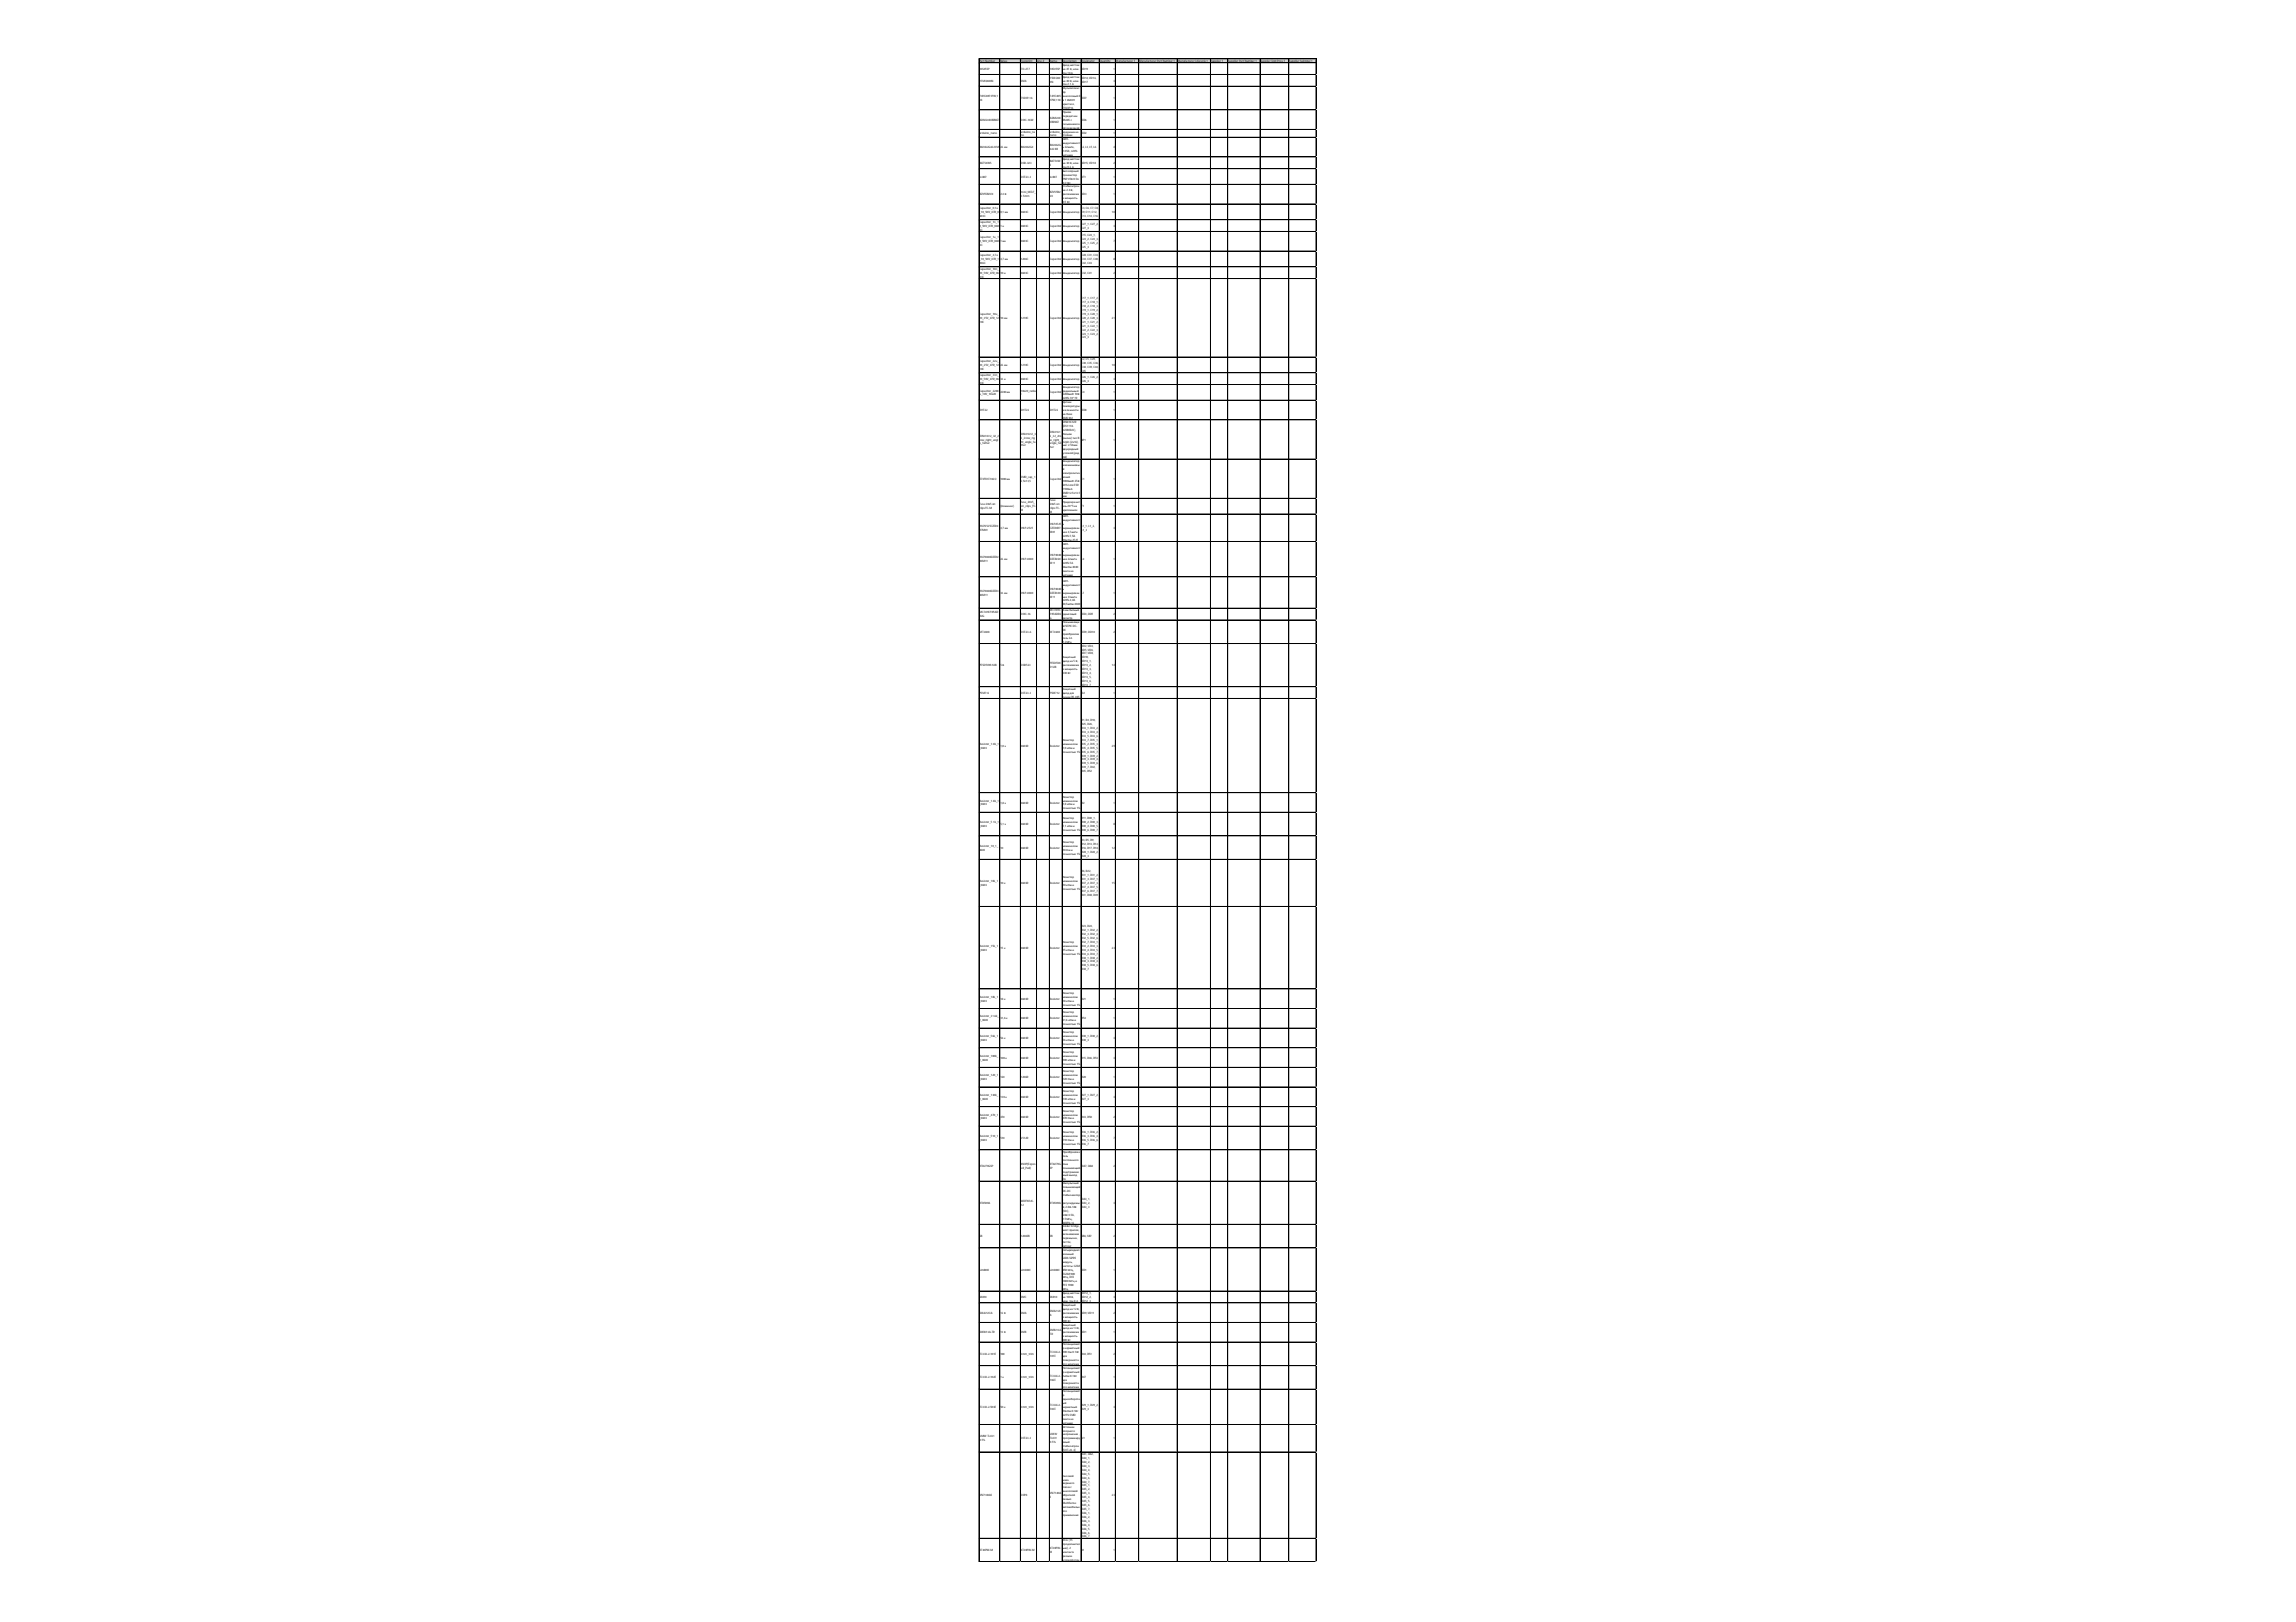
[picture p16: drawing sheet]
<svg xmlns="http://www.w3.org/2000/svg" width="297mm" height="210mm" viewBox="0 0 297 210" stroke-linecap="round" stroke-linejoin="round" font-family="sans-serif">
<defs><g id="words">
<g font-size=".4">
<text x="126.7" y="8">PartNumber</text>
<text x="126.7" y="9">10S45SP</text>
<text x="126.7" y="10.5">15MQ040N</text>
<text x="129.4" y="8">Value</text>
<text x="132.1" y="8">Footprint</text>
<text x="132.1" y="9">TO-277</text>
<text x="132.1" y="10.5">SMA</text>
<text x="134.2" y="8">Line #</text>
<text x="135.8" y="8">Name</text>
<text x="135.8" y="9">10S45SP</text>
<text x="135.8" y="10.3">15MQ04</text>
<text x="135.8" y="10.8">0N</text>
<text x="137.5" y="8">Description</text>
<text x="137.5" y="8.5">Диод шоттки</text>
<text x="137.5" y="9">на 45В, ном.</text>
<text x="137.5" y="9.5">ток 10А</text>
<text x="137.5" y="10">Диод шоттки</text>
<text x="137.5" y="10.5">на 40В, ном.</text>
<text x="137.5" y="11.1">ток 2.1 А</text>
<text x="137.5" y="11.6">Мультиплекс</text>
<text x="139.9" y="8">Designator</text>
<text x="139.9" y="9">VD19</text>
<text x="139.9" y="10.3">VD14, VD16,</text>
<text x="139.9" y="10.8">VD17</text>
<text x="142.3" y="8">Quantity</text>
<text x="144.1" y="9">1</text>
<text x="144.1" y="10.5">3</text>
<text x="144.4" y="8">Manufacturer1</text>
<text x="147.4" y="8">ManufacturerPartNumber1</text>
<text x="152.4" y="8">ManufacturerLifecycle 1</text>
<text x="156.7" y="8">Supplier1</text>
<text x="158.9" y="8">SupplierPartNumber1</text>
<text x="163.1" y="8">SupplierUnitPrice 1</text>
<text x="166.8" y="8">SupplierSubtotal 1</text>
<text x="126.7" y="12.6">74HC4051PW,1</text>
<text x="126.7" y="13.1">18</text>
<text x="126.7" y="15.6">ADM2483BRWZ</text>
<text x="126.7" y="17.4">arduino_nano</text>
<text x="132.1" y="12.8">TSSOP-16</text>
<text x="132.1" y="15.6">SOIC-16W</text>
<text x="132.1" y="17.1">arduino_na</text>
<text x="132.1" y="17.7">no</text>
<text x="135.8" y="12.6">74HC405</text>
<text x="135.8" y="13.1">1PW,118</text>
<text x="135.8" y="15.4">ADM248</text>
<text x="135.8" y="15.9">3BRWZ</text>
<text x="135.8" y="17.1">arduino_</text>
<text x="135.8" y="17.7">nano</text>
<text x="137.5" y="12.1">ор</text>
<text x="137.5" y="12.6">аналоговый 8</text>
<text x="137.5" y="13.1">в 1 КМОП</text>
<text x="137.5" y="13.6">кристалл,</text>
<text x="137.5" y="14.1">TSSOP16</text>
<text x="137.5" y="14.6">Прием</text>
<text x="137.5" y="15.1">передатчик</text>
<text x="137.5" y="15.6">RS485с</text>
<text x="137.5" y="16.1">гальваническ</text>
<text x="137.5" y="16.6">ой развязкой</text>
<text x="137.5" y="17.1">ардуинка на</text>
<text x="137.5" y="17.7">стойках</text>
<text x="139.9" y="12.8">DD7</text>
<text x="139.9" y="15.6">DD6</text>
<text x="139.9" y="17.4">DD2</text>
<text x="144.1" y="12.8">1</text>
<text x="144.1" y="15.6">1</text>
<text x="144.1" y="17.4">1</text>
<text x="126.7" y="19.2">B82462G4223M</text>
<text x="126.7" y="21.2">BAT54WS</text>
<text x="126.7" y="23">bc807</text>
<text x="129.4" y="19.2">22мк</text>
<text x="132.1" y="19.2">B82462G4</text>
<text x="132.1" y="21.2">SOD-323</text>
<text x="132.1" y="23">SOT23-3</text>
<text x="135.8" y="18.9">B82462G</text>
<text x="135.8" y="19.4">4223M</text>
<text x="135.8" y="20.9">BAT54W</text>
<text x="135.8" y="21.5">S</text>
<text x="135.8" y="23">bc807</text>
<text x="137.5" y="18.2">ЧИП-</text>
<text x="137.5" y="18.7">индуктивност</text>
<text x="137.5" y="19.2">ь 22мкГн,</text>
<text x="137.5" y="19.7">1.05A, ±20%</text>
<text x="137.5" y="20.2">катушка</text>
<text x="137.5" y="20.7">Диод шоттки</text>
<text x="137.5" y="21.2">на 30В, ном.</text>
<text x="137.5" y="21.7">ток 0.2А</text>
<text x="137.5" y="22.2">Биполярный</text>
<text x="137.5" y="22.7">транзистор</text>
<text x="137.5" y="23.2">PNP45В 0.5А</text>
<text x="137.5" y="23.8">0.31Вт</text>
<text x="139.9" y="19.2">L2, L3, L5, L6</text>
<text x="139.9" y="21.2">VD15, VD18</text>
<text x="139.9" y="23">VT1</text>
<text x="144.1" y="19.2">4</text>
<text x="144.1" y="21.2">2</text>
<text x="144.1" y="23">1</text>
<text x="126.7" y="25.3">BZV55B2V4</text>
<text x="126.7" y="27">Capacitor_0,1u</text>
<text x="126.7" y="27.6">_10_50V_X7R_0</text>
<text x="126.7" y="28.1">603C</text>
<text x="126.7" y="28.8">Capacitor_1n_1</text>
<text x="126.7" y="29.3">0_50V_X7R_060</text>
<text x="126.7" y="29.8">3C</text>
<text x="129.4" y="25.3">2.4В</text>
<text x="129.4" y="27.6">0,1 мк</text>
<text x="129.4" y="29.3">1 н</text>
<text x="132.1" y="25">mini_MELF_</text>
<text x="132.1" y="25.5">3.5mm</text>
<text x="132.1" y="27.6">0603C</text>
<text x="132.1" y="29.3">0603C</text>
<text x="135.8" y="25">BZV55B2</text>
<text x="135.8" y="25.5">V4</text>
<text x="135.8" y="27.6">Capacitor</text>
<text x="135.8" y="29.3">Capacitor</text>
<text x="137.5" y="24.3">Стабилитрон</text>
<text x="137.5" y="24.8">на 2.4В,</text>
<text x="137.5" y="25.3">рассеиваема</text>
<text x="137.5" y="25.8">я мощность</text>
<text x="137.5" y="26.3">0.5Вт</text>
<text x="137.5" y="27.6">Конденсатор</text>
<text x="137.5" y="29.3">Конденсатор</text>
<text x="139.9" y="25.3">VD3</text>
<text x="139.9" y="27">C3, C6, C7, C8,</text>
<text x="139.9" y="27.6">C9, C11, C12,</text>
<text x="139.9" y="28.1">C13, C14, C16</text>
<text x="139.9" y="29.1">C27_1, C27_2,</text>
<text x="139.9" y="29.6">C27_3</text>
<text x="143.9" y="27.6">10</text>
<text x="144.1" y="25.3">1</text>
<text x="144.1" y="29.3">3</text>
<text x="126.7" y="30.9">Capacitor_1u_1</text>
<text x="126.7" y="31.4">0_50V_X7R_060</text>
<text x="126.7" y="31.9">3C</text>
<text x="126.7" y="33.1">Capacitor_4,7u</text>
<text x="126.7" y="33.6">_10_50V_X7R_1</text>
<text x="126.7" y="34.2">206C</text>
<text x="126.7" y="34.9">Capacitor_10n_</text>
<text x="126.7" y="35.4">10_50V_X7R_06</text>
<text x="126.7" y="35.9">03C</text>
<text x="129.4" y="31.4">1 мк</text>
<text x="129.4" y="33.6">4,7 мк</text>
<text x="129.4" y="35.4">10н</text>
<text x="132.1" y="31.4">0603C</text>
<text x="132.1" y="33.6">1206C</text>
<text x="132.1" y="35.4">0603C</text>
<text x="135.8" y="31.4">Capacitor</text>
<text x="135.8" y="33.6">Capacitor</text>
<text x="135.8" y="35.4">Capacitor</text>
<text x="137.5" y="31.4">Конденсатор</text>
<text x="137.5" y="33.6">Конденсатор</text>
<text x="137.5" y="35.4">Конденсатор</text>
<text x="139.9" y="30.6">C15, C24_1,</text>
<text x="139.9" y="31.1">C24_2, C24_3,</text>
<text x="139.9" y="31.6">C25_1, C25_2,</text>
<text x="139.9" y="32.1">C25_3</text>
<text x="139.9" y="33.1">C28, C31, C33,</text>
<text x="139.9" y="33.6">C34, C37, C40,</text>
<text x="139.9" y="34.2">C42, C43</text>
<text x="139.9" y="35.4">C32, C41</text>
<text x="144.1" y="31.4">7</text>
<text x="144.1" y="33.6">8</text>
<text x="144.1" y="35.4">2</text>
<text x="126.7" y="40.8">Capacitor_10u_</text>
<text x="126.7" y="41.3">10_35V_X7R_12</text>
<text x="126.7" y="41.8">10C</text>
<text x="129.4" y="41.3">10мк</text>
<text x="132.1" y="41.3">1210C</text>
<text x="135.8" y="41.3">Capacitor</text>
<text x="137.5" y="41.3">Конденсатор</text>
<text x="139.9" y="38.7">C17_1, C17_2,</text>
<text x="139.9" y="39.2">C17_3, C18_1,</text>
<text x="139.9" y="39.7">C18_2, C18_3,</text>
<text x="139.9" y="40.2">C19_1, C19_2,</text>
<text x="139.9" y="40.8">C19_3, C20_1,</text>
<text x="139.9" y="41.3">C20_2, C20_3,</text>
<text x="139.9" y="41.8">C21_1, C21_2,</text>
<text x="143.9" y="41.3">21</text>
<text x="126.7" y="46.9">Capacitor_22u_</text>
<text x="126.7" y="47.4">10_25V_X7R_12</text>
<text x="126.7" y="47.9">10C</text>
<text x="129.4" y="47.4">22мк</text>
<text x="132.1" y="47.4">1210C</text>
<text x="135.8" y="47.4">Capacitor</text>
<text x="137.5" y="47.4">Конденсатор</text>
<text x="139.9" y="42.3">C21_3, C22_1,</text>
<text x="139.9" y="42.8">C22_2, C22_3,</text>
<text x="139.9" y="43.3">C23_1, C23_2,</text>
<text x="139.9" y="43.8">C23_3</text>
<text x="139.9" y="46.6">C2, C5, C29,</text>
<text x="139.9" y="47.1">C30, C35, C36,</text>
<text x="139.9" y="47.6">C38, C39, C44,</text>
<text x="143.9" y="47.4">10</text>
<text x="126.7" y="48.6">Capacitor_33n_</text>
<text x="126.7" y="49.1">10_50V_X7R_06</text>
<text x="126.7" y="49.7">03C</text>
<text x="126.7" y="50.7">Capacitor_2200</text>
<text x="126.7" y="51.2">u_10V_10x20</text>
<text x="126.7" y="53.2">DHT22</text>
<text x="129.4" y="49.1">33н</text>
<text x="129.4" y="50.9">2200мк</text>
<text x="132.1" y="49.1">0603C</text>
<text x="132.1" y="50.7">10x20_radia</text>
<text x="132.1" y="51.2">l</text>
<text x="132.1" y="53.2">DHT22</text>
<text x="135.8" y="49.1">Capacitor</text>
<text x="135.8" y="50.9">Capacitor</text>
<text x="135.8" y="53.2">DHT22</text>
<text x="137.5" y="49.1">Конденсатор</text>
<text x="137.5" y="50.2">Конденсатор</text>
<text x="137.5" y="50.7">радиальный</text>
<text x="137.5" y="51.2">2200мкФ 10В</text>
<text x="137.5" y="51.7">±20%10*19</text>
<text x="137.5" y="52.2">Датчик</text>
<text x="137.5" y="52.7">температуры</text>
<text x="137.5" y="53.2">и влажности</text>
<text x="137.5" y="53.7">на базе</text>
<text x="139.9" y="48.1">C45</text>
<text x="139.9" y="48.9">C26_1, C26_2,</text>
<text x="139.9" y="49.4">C26_3</text>
<text x="139.9" y="50.9">C4</text>
<text x="139.9" y="53.2">DD8</text>
<text x="144.1" y="49.1">3</text>
<text x="144.1" y="50.9">1</text>
<text x="144.1" y="53.2">1</text>
<text x="126.7" y="56.5">DIN41612_32_2</text>
<text x="126.7" y="57">row_right_angl</text>
<text x="126.7" y="57.5">e_father</text>
<text x="132.1" y="56.3">DIN41612_3</text>
<text x="132.1" y="56.8">2_2row_rig</text>
<text x="132.1" y="57.3">ht_angle_fa</text>
<text x="132.1" y="57.8">ther</text>
<text x="135.8" y="56">DIN4161</text>
<text x="135.8" y="56.5">2_32_2ro</text>
<text x="135.8" y="57">w_right_</text>
<text x="135.8" y="57.5">angle_fat</text>
<text x="135.8" y="58">her</text>
<text x="137.5" y="54.2">AM2302</text>
<text x="137.5" y="54.7">DIN41612R</text>
<text x="137.5" y="55.2">(DS1118-</text>
<text x="137.5" y="55.7">32M0R23),</text>
<text x="137.5" y="56.3">Разъем</text>
<text x="137.5" y="56.8">(вилка) тип B</text>
<text x="137.5" y="57.3">32pin (2х16),</text>
<text x="137.5" y="57.8">шаг 2.54мм</text>
<text x="137.5" y="58.3">двухрядный</text>
<text x="137.5" y="58.8">угловой (ряд</text>
<text x="137.5" y="59.3">АВ)</text>
<text x="137.5" y="59.8">Конденсатор</text>
<text x="139.9" y="57">XP1</text>
<text x="144.1" y="57">1</text>
<text x="126.7" y="62.1">EEVFK1E102Q</text>
<text x="126.7" y="65.4">Fuse 20x5 on</text>
<text x="126.7" y="65.9">clipsFC-M</text>
<text x="129.4" y="62.1">1000мк</text>
<text x="129.4" y="65.6">{Номинал}</text>
<text x="132.1" y="61.8">SMD_cap_1</text>
<text x="132.1" y="62.3">2,5x13,5</text>
<text x="132.1" y="65.1">fuse_20x5_</text>
<text x="132.1" y="65.6">on_clips_FC-</text>
<text x="135.8" y="62.1">Capacitor</text>
<text x="135.8" y="64.9">Fuse</text>
<text x="135.8" y="65.4">20x5 on</text>
<text x="135.8" y="65.9">clipsFC-</text>
<text x="137.5" y="60.3">алюминиевы</text>
<text x="137.5" y="60.8">й</text>
<text x="137.5" y="61.3">электролитич</text>
<text x="137.5" y="61.8">еский</text>
<text x="137.5" y="62.3">1000мкФ 25В</text>
<text x="137.5" y="62.9">20%LowESR</text>
<text x="137.5" y="63.4">1100мА</text>
<text x="137.5" y="63.9">SMD12.5x13.5</text>
<text x="137.5" y="64.4">мм</text>
<text x="137.5" y="65.1">Предохранит</text>
<text x="137.5" y="65.6">ель 20*5на</text>
<text x="139.9" y="62.1">C1</text>
<text x="139.9" y="65.6">F1</text>
<text x="144.1" y="62.1">1</text>
<text x="144.1" y="65.6">1</text>
<text x="126.7" y="68.2">IHLP2525CZER4</text>
<text x="126.7" y="68.7">R7M01</text>
<text x="129.4" y="68.4">4,7 мк</text>
<text x="132.1" y="66.1">M</text>
<text x="132.1" y="68.4">IHLP-2525</text>
<text x="135.8" y="66.4">M</text>
<text x="135.8" y="67.9">IHLP2525</text>
<text x="135.8" y="68.4">CZER4R7</text>
<text x="135.8" y="69">M01</text>
<text x="135.8" y="72">IHLP4040</text>
<text x="137.5" y="66.1">креплениях</text>
<text x="137.5" y="66.9">ЧИП-</text>
<text x="137.5" y="67.4">индуктивност</text>
<text x="137.5" y="67.9">ь</text>
<text x="137.5" y="68.4">экранирован</text>
<text x="137.5" y="69">ная 4,7мкГн</text>
<text x="137.5" y="69.5">±20%5,5A</text>
<text x="137.5" y="70">40мОм 2525</text>
<text x="137.5" y="70.5">ЧИП-</text>
<text x="137.5" y="71">индуктивност</text>
<text x="137.5" y="71.5">ь</text>
<text x="137.5" y="72">экранирован</text>
<text x="139.9" y="68.2">L1_1, L1_2,</text>
<text x="139.9" y="68.7">L1_3</text>
<text x="144.1" y="68.4">3</text>
<text x="126.7" y="72.2">IHLP4040DZER2</text>
<text x="126.7" y="72.8">20M11</text>
<text x="126.7" y="76.6">IHLP4040DZER3</text>
<text x="126.7" y="77.1">30M11</text>
<text x="129.4" y="72.5">22мк</text>
<text x="129.4" y="76.8">33мк</text>
<text x="132.1" y="72.5">IHLP-4040</text>
<text x="132.1" y="76.8">IHLP-4040</text>
<text x="135.8" y="72.5">DZER220</text>
<text x="135.8" y="73">M11</text>
<text x="135.8" y="76.3">IHLP4040</text>
<text x="135.8" y="76.8">DZER330</text>
<text x="135.8" y="77.3">M11</text>
<text x="137.5" y="72.5">ная 22мкГн</text>
<text x="137.5" y="73">±20%5A</text>
<text x="137.5" y="73.5">66мОм 4040</text>
<text x="137.5" y="74">лента на</text>
<text x="137.5" y="74.5">катушке</text>
<text x="137.5" y="75.3">ЧИП-</text>
<text x="137.5" y="75.8">индуктивност</text>
<text x="137.5" y="76.3">ь</text>
<text x="137.5" y="76.8">экранирован</text>
<text x="137.5" y="77.3">ная 33мкГн</text>
<text x="137.5" y="77.8">±20%4,4A</text>
<text x="139.9" y="72.5">L4</text>
<text x="139.9" y="76.8">L7</text>
<text x="144.1" y="72.5">1</text>
<text x="144.1" y="76.8">1</text>
<text x="126.7" y="79.4">MC74HC595AD</text>
<text x="126.7" y="79.9">R2G</text>
<text x="126.7" y="81.9">MT3608</text>
<text x="132.1" y="79.6">SOIC-16</text>
<text x="132.1" y="81.9">SOT23-6</text>
<text x="135.8" y="79.1">MC74HC</text>
<text x="135.8" y="79.6">595ADR2</text>
<text x="135.8" y="80.1">G</text>
<text x="135.8" y="81.9">MT3608</text>
<text x="137.5" y="78.3">94,5мОм 4040</text>
<text x="137.5" y="79.1">8-ми битный</text>
<text x="137.5" y="79.6">сдвиговый</text>
<text x="137.5" y="80.1">регистр</text>
<text x="137.5" y="80.6">Повышающи</text>
<text x="137.5" y="81.1">й/SEPICDC-</text>
<text x="137.5" y="81.6">DC</text>
<text x="137.5" y="82.2">преобразова</text>
<text x="137.5" y="82.7">тель 2А</text>
<text x="137.5" y="83.2">1.2МГц</text>
<text x="139.9" y="79.6">DD3, DD5</text>
<text x="139.9" y="81.9">DD9, DD10</text>
<text x="139.9" y="83.7">VD2, VD4,</text>
<text x="144.1" y="79.6">2</text>
<text x="144.1" y="81.9">2</text>
<text x="126.7" y="86.2">PESD5V0S1UB</text>
<text x="126.7" y="89.8">PSM712</text>
<text x="129.4" y="86.2">5В</text>
<text x="132.1" y="86.2">SOD523</text>
<text x="132.1" y="89.8">SOT23-3</text>
<text x="135.8" y="86">PESD5V0</text>
<text x="135.8" y="86.5">S1UB</text>
<text x="135.8" y="89.8">PSM712</text>
<text x="137.5" y="85.2">Защитный</text>
<text x="137.5" y="85.7">диод на 5В,</text>
<text x="137.5" y="86.2">рассеиваема</text>
<text x="137.5" y="86.7">я мощность</text>
<text x="137.5" y="87.2">330Вт</text>
<text x="137.5" y="89.3">Защитный</text>
<text x="137.5" y="89.8">диод для</text>
<text x="139.9" y="84.2">VD5, VD6,</text>
<text x="139.9" y="84.7">VD7, VD8,</text>
<text x="139.9" y="85.2">VD10,</text>
<text x="139.9" y="85.7">VD13_1,</text>
<text x="139.9" y="86.2">VD13_2,</text>
<text x="139.9" y="86.7">VD13_3,</text>
<text x="139.9" y="87.2">VD13_4,</text>
<text x="139.9" y="87.7">VD13_5,</text>
<text x="139.9" y="88.3">VD13_6,</text>
<text x="139.9" y="88.8">VD13_7</text>
<text x="139.9" y="89.8">D2</text>
<text x="143.9" y="86.2">14</text>
<text x="144.1" y="89.8">1</text>
<text x="137.5" y="90.3">линии RS-485</text>
<text x="137.5" y="95.9">Резистор</text>
<text x="139.9" y="93.3">R1, R4, R10,</text>
<text x="139.9" y="93.8">R25, R26,</text>
<text x="139.9" y="94.3">R33_1, R33_2,</text>
<text x="139.9" y="94.9">R33_3, R33_4,</text>
<text x="139.9" y="95.4">R33_5, R33_6,</text>
<text x="139.9" y="95.9">R33_7, R35_1,</text>
<text x="126.7" y="96.4">Resistor_1.0k_1</text>
<text x="126.7" y="96.9">_0603</text>
<text x="129.4" y="96.6">1,0к</text>
<text x="132.1" y="96.6">0603R</text>
<text x="135.8" y="96.6">Resistor</text>
<text x="137.5" y="96.4">номиналом</text>
<text x="137.5" y="96.9">1,0кОм и</text>
<text x="137.5" y="97.4">точностью 1%</text>
<text x="139.9" y="96.4">R35_2, R35_3,</text>
<text x="139.9" y="96.9">R35_4, R35_5,</text>
<text x="139.9" y="97.4">R35_6, R35_7,</text>
<text x="139.9" y="97.9">R39_1, R39_2,</text>
<text x="139.9" y="98.4">R39_3, R39_4,</text>
<text x="139.9" y="98.9">R39_5, R39_6,</text>
<text x="139.9" y="99.4">R39_7, R42,</text>
<text x="139.9" y="99.9">R45, R52</text>
<text x="143.9" y="96.6">29</text>
<text x="126.7" y="103.7">Resistor_1.8k_1</text>
<text x="126.7" y="104.2">_0603</text>
<text x="126.7" y="106.5">Resistor_5.1k_1</text>
<text x="126.7" y="107">_0603</text>
<text x="129.4" y="104">1,8к</text>
<text x="129.4" y="106.8">5,1 к</text>
<text x="132.1" y="104">0603R</text>
<text x="132.1" y="106.8">0603R</text>
<text x="135.8" y="104">Resistor</text>
<text x="135.8" y="106.8">Resistor</text>
<text x="137.5" y="103.2">Резистор</text>
<text x="137.5" y="103.7">номиналом</text>
<text x="137.5" y="104.2">1,8кОм и</text>
<text x="137.5" y="104.7">точностью 1%</text>
<text x="137.5" y="106">Резистор</text>
<text x="137.5" y="106.5">номиналом</text>
<text x="137.5" y="107">5,1 кОм и</text>
<text x="137.5" y="107.5">точностью 1%</text>
<text x="139.9" y="104">R2</text>
<text x="139.9" y="106">R11, R40_1,</text>
<text x="139.9" y="106.5">R40_2, R40_3,</text>
<text x="139.9" y="107">R40_4, R40_5,</text>
<text x="139.9" y="107.5">R40_6, R40_7</text>
<text x="144.1" y="104">1</text>
<text x="144.1" y="106.8">8</text>
<text x="126.7" y="109.6">Resistor_10_1_</text>
<text x="126.7" y="110.1">0603</text>
<text x="129.4" y="109.8">10</text>
<text x="132.1" y="109.8">0603R</text>
<text x="135.8" y="109.8">Resistor</text>
<text x="137.5" y="109.1">Резистор</text>
<text x="137.5" y="109.6">номиналом</text>
<text x="137.5" y="110.1">10Ом и</text>
<text x="137.5" y="110.6">точностью 1%</text>
<text x="137.5" y="113.6">Резистор</text>
<text x="139.9" y="108.8">R3, R5, R9,</text>
<text x="139.9" y="109.3">R12, R13, R14,</text>
<text x="139.9" y="109.8">R16, R17, R18,</text>
<text x="139.9" y="110.3">R28_1, R28_2,</text>
<text x="139.9" y="110.8">R28_3</text>
<text x="139.9" y="112.9">R6, R22,</text>
<text x="139.9" y="113.4">R31_1, R31_2,</text>
<text x="139.9" y="113.9">R31_3, R37_1,</text>
<text x="143.9" y="109.8">12</text>
<text x="126.7" y="114.2">Resistor_10k_1</text>
<text x="126.7" y="114.7">_0603</text>
<text x="129.4" y="114.4">10к</text>
<text x="132.1" y="114.4">0603R</text>
<text x="135.8" y="114.4">Resistor</text>
<text x="137.5" y="114.2">номиналом</text>
<text x="137.5" y="114.7">10кОм и</text>
<text x="137.5" y="115.2">точностью 1%</text>
<text x="139.9" y="114.4">R37_2, R37_3,</text>
<text x="139.9" y="114.9">R37_4, R37_5,</text>
<text x="139.9" y="115.4">R37_6, R37_7,</text>
<text x="139.9" y="115.9">R41, R48, R49</text>
<text x="139.9" y="120">R23, R24,</text>
<text x="143.9" y="114.4">15</text>
<text x="126.7" y="122.5">Resistor_15k_1</text>
<text x="126.7" y="123">_0603</text>
<text x="129.4" y="122.8">15к</text>
<text x="132.1" y="122.8">0603R</text>
<text x="135.8" y="122.8">Resistor</text>
<text x="137.5" y="122">Резистор</text>
<text x="137.5" y="122.5">номиналом</text>
<text x="137.5" y="123">15кОм и</text>
<text x="137.5" y="123.5">точностью 1%</text>
<text x="139.9" y="120.5">R32_1, R32_2,</text>
<text x="139.9" y="121">R32_3, R32_4,</text>
<text x="139.9" y="121.5">R32_5, R32_6,</text>
<text x="139.9" y="122">R32_7, R34_1,</text>
<text x="139.9" y="122.5">R34_2, R34_3,</text>
<text x="139.9" y="123">R34_4, R34_5,</text>
<text x="139.9" y="123.5">R34_6, R34_7,</text>
<text x="139.9" y="124">R38_1, R38_2,</text>
<text x="139.9" y="124.6">R38_3, R38_4,</text>
<text x="139.9" y="125.1">R38_5, R38_6,</text>
<text x="139.9" y="125.6">R38_7</text>
<text x="143.9" y="122.8">23</text>
<text x="126.7" y="129.1">Resistor_18k_1</text>
<text x="126.7" y="129.6">_0603</text>
<text x="126.7" y="131.7">Resistor_31.6k_</text>
<text x="129.4" y="129.4">18к</text>
<text x="129.4" y="131.9">31,6к</text>
<text x="132.1" y="129.4">0603R</text>
<text x="132.1" y="131.9">0603R</text>
<text x="135.8" y="129.4">Resistor</text>
<text x="135.8" y="131.9">Resistor</text>
<text x="137.5" y="128.6">Резистор</text>
<text x="137.5" y="129.1">номиналом</text>
<text x="137.5" y="129.6">18кОм и</text>
<text x="137.5" y="130.1">точностью 1%</text>
<text x="137.5" y="131.2">Резистор</text>
<text x="137.5" y="131.7">номиналом</text>
<text x="139.9" y="129.4">R21</text>
<text x="139.9" y="131.9">R54</text>
<text x="144.1" y="129.4">1</text>
<text x="144.1" y="131.9">1</text>
<text x="126.7" y="132.2">1_0603</text>
<text x="126.7" y="134.2">Resistor_56k_1</text>
<text x="126.7" y="134.7">_0603</text>
<text x="126.7" y="136.7">Resistor_100k_</text>
<text x="126.7" y="137.3">1_0603</text>
<text x="129.4" y="134.5">56к</text>
<text x="129.4" y="137">100к</text>
<text x="132.1" y="134.5">0603R</text>
<text x="132.1" y="137">0603R</text>
<text x="135.8" y="134.5">Resistor</text>
<text x="135.8" y="137">Resistor</text>
<text x="137.5" y="132.2">31,6кОм и</text>
<text x="137.5" y="132.7">точностью 1%</text>
<text x="137.5" y="133.7">Резистор</text>
<text x="137.5" y="134.2">номиналом</text>
<text x="137.5" y="134.7">56кОм и</text>
<text x="137.5" y="135.2">точностью 1%</text>
<text x="137.5" y="136.2">Резистор</text>
<text x="137.5" y="136.7">номиналом</text>
<text x="137.5" y="137.3">100кОм и</text>
<text x="137.5" y="137.8">точностью 1%</text>
<text x="139.9" y="134.2">R30_1, R30_2,</text>
<text x="139.9" y="134.7">R30_3</text>
<text x="139.9" y="137">R15, R46, R53</text>
<text x="144.1" y="134.5">3</text>
<text x="144.1" y="137">3</text>
<text x="126.7" y="139.3">Resistor_120_1</text>
<text x="126.7" y="139.8">_0603</text>
<text x="126.7" y="141.8">Resistor_130k_</text>
<text x="126.7" y="142.3">1_0603</text>
<text x="129.4" y="139.5">120</text>
<text x="129.4" y="142.1">130к</text>
<text x="132.1" y="139.5">1206R</text>
<text x="132.1" y="142.1">0603R</text>
<text x="135.8" y="139.5">Resistor</text>
<text x="135.8" y="142.1">Resistor</text>
<text x="137.5" y="138.8">Резистор</text>
<text x="137.5" y="139.3">номиналом</text>
<text x="137.5" y="139.8">120Ом и</text>
<text x="137.5" y="140.3">точностью 1%</text>
<text x="137.5" y="141.3">Резистор</text>
<text x="137.5" y="141.8">номиналом</text>
<text x="137.5" y="142.3">130кОм и</text>
<text x="137.5" y="142.8">точностью 1%</text>
<text x="137.5" y="143.9">Резистор</text>
<text x="139.9" y="139.5">R20</text>
<text x="139.9" y="141.8">R27_1, R27_2,</text>
<text x="139.9" y="142.3">R27_3</text>
<text x="144.1" y="139.5">1</text>
<text x="144.1" y="142.1">3</text>
<text x="126.7" y="144.4">Resistor_470_1</text>
<text x="126.7" y="144.9">_0603</text>
<text x="126.7" y="147.2">Resistor_510_1</text>
<text x="126.7" y="147.7">_0603</text>
<text x="129.4" y="144.6">470</text>
<text x="129.4" y="147.4">510</text>
<text x="132.1" y="144.6">0603R</text>
<text x="132.1" y="147.4">2512R</text>
<text x="135.8" y="144.6">Resistor</text>
<text x="135.8" y="147.4">Resistor</text>
<text x="137.5" y="144.4">номиналом</text>
<text x="137.5" y="144.9">470Ом и</text>
<text x="137.5" y="145.4">точностью 1%</text>
<text x="137.5" y="146.7">Резистор</text>
<text x="137.5" y="147.2">номиналом</text>
<text x="137.5" y="147.7">510Ом и</text>
<text x="137.5" y="148.2">точностью 1%</text>
<text x="137.5" y="149.2">Преобразова</text>
<text x="137.5" y="149.7">тель</text>
<text x="139.9" y="144.6">R43, R50</text>
<text x="139.9" y="146.7">R36_1, R36_2,</text>
<text x="139.9" y="147.2">R36_3, R36_4,</text>
<text x="139.9" y="147.7">R36_5, R36_6,</text>
<text x="139.9" y="148.2">R36_7</text>
<text x="144.1" y="144.6">2</text>
<text x="144.1" y="147.4">7</text>
<text x="126.7" y="151">RT8279GSP</text>
<text x="126.7" y="155.8">RT8509A</text>
<text x="132.1" y="150.7">8SOP(Expos</text>
<text x="132.1" y="151.2">ed_Pad)</text>
<text x="132.1" y="155.5">WDFN5x5-</text>
<text x="135.8" y="150.7">RT8279G</text>
<text x="135.8" y="151.2">SP</text>
<text x="135.8" y="155.8">RT8509A</text>
<text x="137.5" y="150.2">постоянного</text>
<text x="137.5" y="150.7">тока</text>
<text x="137.5" y="151.2">понижающий</text>
<text x="137.5" y="151.7">подстраивае</text>
<text x="137.5" y="152.2">мый выход</text>
<text x="137.5" y="152.7">5А</text>
<text x="137.5" y="153.3">Импульсный</text>
<text x="137.5" y="153.8">повышающий</text>
<text x="137.5" y="154.3">DC-DC</text>
<text x="137.5" y="154.8">стабилизатор</text>
<text x="137.5" y="155.3">,</text>
<text x="137.5" y="155.8">регулируемы</text>
<text x="139.9" y="151">DA7, DA8</text>
<text x="139.9" y="155.3">DA3_1,</text>
<text x="139.9" y="155.8">DA3_2,</text>
<text x="144.1" y="151">2</text>
<text x="144.1" y="155.8">3</text>
<text x="126.7" y="160.1">SB</text>
<text x="132.1" y="156">12</text>
<text x="132.1" y="160.1">1206SB</text>
<text x="135.8" y="160.1">SB</text>
<text x="137.5" y="156.3">й, 2.8В-14В</text>
<text x="137.5" y="156.8">(Vin),</text>
<text x="137.5" y="157.3">24В/4.5A,</text>
<text x="137.5" y="157.8">1.5МГц,</text>
<text x="137.5" y="158.3">WDFN-12</text>
<text x="137.5" y="158.8">Solder bridge,</text>
<text x="137.5" y="159.4">мост припоя,</text>
<text x="137.5" y="159.9">запаиваемая</text>
<text x="137.5" y="160.4">перемычка,</text>
<text x="137.5" y="160.9">nettie,</text>
<text x="137.5" y="161.4">jumper</text>
<text x="137.5" y="161.9">Четырехдиап</text>
<text x="139.9" y="156.3">DA3_3</text>
<text x="139.9" y="160.1">SB6, SB7</text>
<text x="144.1" y="160.1">2</text>
<text x="126.7" y="164.4">sim800l</text>
<text x="126.7" y="168">SK810</text>
<text x="132.1" y="164.4">sim800l</text>
<text x="132.1" y="168">SMC</text>
<text x="135.8" y="164.4">sim800l</text>
<text x="135.8" y="168">SK810</text>
<text x="137.5" y="162.4">азонный</text>
<text x="137.5" y="162.9">GSM/GPRS</text>
<text x="137.5" y="163.4">модуль,</text>
<text x="137.5" y="163.9">частоты: GSM</text>
<text x="137.5" y="164.4">850МГц,</text>
<text x="137.5" y="164.9">EGSM 900</text>
<text x="137.5" y="165.4">МГц, DCS</text>
<text x="137.5" y="166">1800МГц и</text>
<text x="137.5" y="166.5">PCS 1900</text>
<text x="137.5" y="167">МГц.</text>
<text x="137.5" y="167.5">Диод шоттки</text>
<text x="137.5" y="168">на 100В,</text>
<text x="139.9" y="164.4">DD1</text>
<text x="139.9" y="167.5">VD12_1,</text>
<text x="139.9" y="168">VD12_2,</text>
<text x="144.1" y="164.4">1</text>
<text x="144.1" y="168">3</text>
<text x="126.7" y="170">SMAJ12CA</text>
<text x="126.7" y="172.6">SMBJ13A-TR</text>
<text x="129.4" y="170">12В</text>
<text x="129.4" y="172.6">13В</text>
<text x="132.1" y="170">SMA</text>
<text x="132.1" y="172.6">SMB</text>
<text x="135.8" y="169.8">SMAJ12C</text>
<text x="135.8" y="170.3">A</text>
<text x="135.8" y="172.3">SMBJ13A-</text>
<text x="135.8" y="172.8">TR</text>
<text x="137.5" y="168.5">ном. ток 8А</text>
<text x="137.5" y="169">Защитный</text>
<text x="137.5" y="169.5">диод на 12В,</text>
<text x="137.5" y="170">рассеиваема</text>
<text x="137.5" y="170.5">я мощность</text>
<text x="137.5" y="171">400Вт</text>
<text x="137.5" y="171.5">Защитный</text>
<text x="137.5" y="172">диод на 13В,</text>
<text x="137.5" y="172.6">рассеиваема</text>
<text x="137.5" y="173.1">я мощность</text>
<text x="137.5" y="173.6">600Вт</text>
<text x="139.9" y="168.5">VD12_3</text>
<text x="139.9" y="170">VD9, VD11</text>
<text x="139.9" y="172.6">VD1</text>
<text x="144.1" y="170">2</text>
<text x="144.1" y="172.6">1</text>
<text x="126.7" y="175.3">TC33X-2-101E</text>
<text x="126.7" y="178.4">TC33X-2-102E</text>
<text x="129.4" y="175.3">100</text>
<text x="129.4" y="178.4">1 к</text>
<text x="132.1" y="175.3">3mm_trim</text>
<text x="132.1" y="178.4">3mm_trim</text>
<text x="135.8" y="175.1">TC33X-2-</text>
<text x="135.8" y="175.6">101E</text>
<text x="135.8" y="178.1">TC33X-2-</text>
<text x="135.8" y="178.7">102E</text>
<text x="137.5" y="174.1">Потенциомет</text>
<text x="137.5" y="174.6">р керметный</text>
<text x="137.5" y="175.1">100Ом 0.1Вт</text>
<text x="137.5" y="175.6">для</text>
<text x="137.5" y="176.1">поверхностн</text>
<text x="137.5" y="176.6">ого монтажа</text>
<text x="137.5" y="177.1">Потенциомет</text>
<text x="137.5" y="177.6">р керметный</text>
<text x="137.5" y="178.1">1кОм 0.1Вт</text>
<text x="137.5" y="178.7">для</text>
<text x="137.5" y="179.2">поверхностн</text>
<text x="137.5" y="179.7">ого монтажа</text>
<text x="139.9" y="175.3">R44, R51</text>
<text x="139.9" y="178.4">R47</text>
<text x="144.1" y="175.3">2</text>
<text x="144.1" y="178.4">1</text>
<text x="126.7" y="182.2">TC33X-2-503E</text>
<text x="129.4" y="182.2">50к</text>
<text x="132.1" y="182.2">3mm_trim</text>
<text x="135.8" y="181.9">TC33X-2-</text>
<text x="135.8" y="182.5">503E</text>
<text x="135.8" y="185.8">UMW</text>
<text x="137.5" y="180.2">Потенциомет</text>
<text x="137.5" y="180.7">р</text>
<text x="137.5" y="181.2">однооборотн</text>
<text x="137.5" y="181.7">ый</text>
<text x="137.5" y="182.2">керметный</text>
<text x="137.5" y="182.7">50кОм 0.1Вт</text>
<text x="137.5" y="183.2">±25%SMD</text>
<text x="137.5" y="183.7">лента на</text>
<text x="137.5" y="184.2">катушке</text>
<text x="137.5" y="184.7">Источник</text>
<text x="137.5" y="185.3">опорного</text>
<text x="137.5" y="185.8">напряжения ,</text>
<text x="139.9" y="181.9">R29_1, R29_2,</text>
<text x="139.9" y="182.5">R29_3</text>
<text x="144.1" y="182.2">3</text>
<text x="126.7" y="186">UMWTL431</text>
<text x="126.7" y="186.5">0.5%</text>
<text x="132.1" y="186.3">SOT23-3</text>
<text x="135.8" y="186.3">TL431</text>
<text x="135.8" y="186.8">0.5%</text>
<text x="137.5" y="186.3">программиру</text>
<text x="137.5" y="186.8">емый</text>
<text x="137.5" y="187.3">стабилитрон</text>
<text x="137.5" y="187.8">[SOT-23-3]</text>
<text x="137.5" y="191.1">Силовой</text>
<text x="137.5" y="191.6">ключ</text>
<text x="139.9" y="186.3">U1</text>
<text x="139.9" y="188.3">DA1, DA2,</text>
<text x="139.9" y="188.8">DA4_1,</text>
<text x="139.9" y="189.3">DA4_2,</text>
<text x="139.9" y="189.8">DA4_3,</text>
<text x="139.9" y="190.3">DA4_4,</text>
<text x="139.9" y="190.8">DA4_5,</text>
<text x="139.9" y="191.3">DA4_6,</text>
<text x="139.9" y="191.9">DA4_7,</text>
<text x="144.1" y="186.3">1</text>
<text x="126.7" y="193.6">VN7140AS</text>
<text x="132.1" y="193.6">SOP8</text>
<text x="135.8" y="193.4">VN7140A</text>
<text x="135.8" y="193.9">S</text>
<text x="137.5" y="192.1">верхнего</text>
<text x="137.5" y="192.6">плеча с</text>
<text x="137.5" y="193.1">аналоговой</text>
<text x="137.5" y="193.6">обратной</text>
<text x="137.5" y="194.1">связью</text>
<text x="137.5" y="194.6">MultiSense</text>
<text x="137.5" y="195.1">автомобильн</text>
<text x="137.5" y="195.7">ого</text>
<text x="137.5" y="196.2">применения</text>
<text x="139.9" y="192.4">DA5_1,</text>
<text x="139.9" y="192.9">DA5_2,</text>
<text x="139.9" y="193.4">DA5_3,</text>
<text x="139.9" y="193.9">DA5_4,</text>
<text x="139.9" y="194.4">DA5_5,</text>
<text x="139.9" y="194.9">DA5_6,</text>
<text x="139.9" y="195.4">DA5_7,</text>
<text x="139.9" y="195.9">DA6_1,</text>
<text x="139.9" y="196.4">DA6_2,</text>
<text x="139.9" y="196.9">DA6_3,</text>
<text x="139.9" y="197.4">DA6_4,</text>
<text x="139.9" y="197.9">DA6_5,</text>
<text x="143.9" y="193.6">23</text>
<text x="126.7" y="200.7">XT30PW-M</text>
<text x="132.1" y="200.7">XT30PW-M</text>
<text x="135.8" y="200.5">XT30PW-</text>
<text x="135.8" y="201">M</text>
<text x="137.5" y="199.5">30А (15</text>
<text x="137.5" y="200">продолжител</text>
<text x="137.5" y="200.5">ьно), 2</text>
<text x="137.5" y="201">контакта</text>
<text x="137.5" y="201.5">разъем</text>
<text x="137.5" y="202">угловой отец</text>
<text x="139.9" y="198.5">DA6_6,</text>
<text x="139.9" y="199">DA6_7</text>
<text x="139.9" y="200.7">X1</text>
<text x="144.1" y="200.7">1</text>
</g>
</g></defs>
<path d="M126.6 7.6h43.7v.5h-43.7z" fill="#d3d3d3"/>
<g fill="none" stroke="#000" stroke-width=".13">
<path d="M126.7 8.1h43.6M126.7 9.6h43.6M126.7 11.2h43.6M126.7 14.2h43.6M126.7 16.7h43.6M126.7 17.8h43.6M129.3 7.6v194.5M129.4 7.6v194.5M132 7.6v194.5M134.1 7.6v194.5M135.8 7.6v194.5M137.4 7.6v194.5"/>
<path d="M139.9 7.6l-.1 194.5M142.2 7.6v194.5M144.3 7.6v194.5M147.3 7.6v194.5M152.3 7.6v194.5M156.6 7.6v194.5M158.8 7.6v194.5M163 7.6v194.5M166.7 7.6v194.5M170.3 7.6v194.5M170.3 7.6h-43.6l-.1 194.5M126.7 20.3h43.6"/>
<path d="M126.7 21.8h43.6M126.7 23.9h43.6M126.7 26.4h43.6M126.7 28.4h43.6M126.7 30h43.6M126.7 32.5h43.6M126.7 34.5h43.6M126.7 36h43.6M126.7 46.2h43.6M126.7 48.2h43.6M126.7 49.8h43.6M126.7 51.8h43.6"/>
<path d="M126.7 54.3h43.6M126.7 59.4h43.6M126.7 64.5h43.6M126.7 66.5h43.6M126.7 70.1h43.6M126.7 74.6h43.6M126.7 78.7h43.6M126.7 80.2h43.6M126.7 83.3h43.6M126.7 88.9h43.6M126.7 90.4h43.6M126.7 102.6h43.6"/>
<path d="M126.7 105.1h43.6M126.7 108.2h43.6M126.7 111.2h43.6M126.7 117.3h43.6M126.7 128h43.6M126.7 130.5h43.6M126.7 133h43.6M126.7 135.6h43.6M126.7 138.1h43.6M126.7 140.7h43.6M126.7 143.2h43.6M126.7 145.7h43.6"/>
<path d="M126.7 148.8h43.6M126.7 152.9h43.6M126.7 158.4h43.6M126.7 161.5h43.6M126.7 167.1h43.6M126.7 168.6h43.6M126.7 171.1h43.6M126.7 173.7h43.6M126.7 176.7h43.6M126.7 179.8h43.6M126.7 184.3h43.6M126.7 187.9h43.6"/>
<path d="M126.7 199.1h43.6M126.7 202.1h43.6"/>
</g>
<path d="M126.6 202.1v.1" fill="none" stroke="#d4d4d4" stroke-width=".13"/>
<path d="M129.3 202.1v.1" fill="none" stroke="#d4d4d4" stroke-width=".13"/>
<path d="M132 202.1v.1" fill="none" stroke="#d4d4d4" stroke-width=".13"/>
<path d="M134.1 202.1v.1" fill="none" stroke="#d4d4d4" stroke-width=".13"/>
<path d="M135.8 202.1v.1" fill="none" stroke="#d4d4d4" stroke-width=".13"/>
<path d="M137.4 202.1v.1" fill="none" stroke="#d4d4d4" stroke-width=".13"/>
<path d="M139.8 202.1v.1" fill="none" stroke="#d4d4d4" stroke-width=".13"/>
<path d="M142.2 202.1v.1" fill="none" stroke="#d4d4d4" stroke-width=".13"/>
<path d="M144.3 202.1v.1" fill="none" stroke="#d4d4d4" stroke-width=".13"/>
<path d="M147.3 202.1v.1" fill="none" stroke="#d4d4d4" stroke-width=".13"/>
<path d="M152.3 202.1v.1" fill="none" stroke="#d4d4d4" stroke-width=".13"/>
<path d="M156.6 202.1v.1" fill="none" stroke="#d4d4d4" stroke-width=".13"/>
<path d="M158.8 202.1v.1" fill="none" stroke="#d4d4d4" stroke-width=".13"/>
<path d="M163 202.1v.1" fill="none" stroke="#d4d4d4" stroke-width=".13"/>
<path d="M166.7 202.1v.1" fill="none" stroke="#d4d4d4" stroke-width=".13"/>
<path d="M170.3 202.1v.1" fill="none" stroke="#d4d4d4" stroke-width=".13"/>
<path d="M170.3 9.6h.1" fill="none" stroke="#d4d4d4" stroke-width=".13"/>
<path d="M170.3 11.2h.1" fill="none" stroke="#d4d4d4" stroke-width=".13"/>
<path d="M170.3 14.2h.1" fill="none" stroke="#d4d4d4" stroke-width=".13"/>
<path d="M170.3 16.7h.1" fill="none" stroke="#d4d4d4" stroke-width=".13"/>
<path d="M170.3 17.8h.1" fill="none" stroke="#d4d4d4" stroke-width=".13"/>
<path d="M170.3 20.3h.1" fill="none" stroke="#d4d4d4" stroke-width=".13"/>
<path d="M170.3 21.8h.1" fill="none" stroke="#d4d4d4" stroke-width=".13"/>
<path d="M170.3 23.9h.1" fill="none" stroke="#d4d4d4" stroke-width=".13"/>
<path d="M170.3 26.4h.1" fill="none" stroke="#d4d4d4" stroke-width=".13"/>
<path d="M170.3 28.4h.1" fill="none" stroke="#d4d4d4" stroke-width=".13"/>
<path d="M170.3 30h.1" fill="none" stroke="#d4d4d4" stroke-width=".13"/>
<path d="M170.3 32.5h.1" fill="none" stroke="#d4d4d4" stroke-width=".13"/>
<path d="M170.3 34.5h.1" fill="none" stroke="#d4d4d4" stroke-width=".13"/>
<path d="M170.3 36h.1" fill="none" stroke="#d4d4d4" stroke-width=".13"/>
<path d="M170.3 46.2h.1" fill="none" stroke="#d4d4d4" stroke-width=".13"/>
<path d="M170.3 48.2h.1" fill="none" stroke="#d4d4d4" stroke-width=".13"/>
<path d="M170.3 49.8h.1" fill="none" stroke="#d4d4d4" stroke-width=".13"/>
<path d="M170.3 51.8h.1" fill="none" stroke="#d4d4d4" stroke-width=".13"/>
<path d="M170.3 54.3h.1" fill="none" stroke="#d4d4d4" stroke-width=".13"/>
<path d="M170.3 59.4h.1" fill="none" stroke="#d4d4d4" stroke-width=".13"/>
<path d="M170.3 64.5h.1" fill="none" stroke="#d4d4d4" stroke-width=".13"/>
<path d="M170.3 66.5h.1" fill="none" stroke="#d4d4d4" stroke-width=".13"/>
<path d="M170.3 70.1h.1" fill="none" stroke="#d4d4d4" stroke-width=".13"/>
<path d="M170.3 74.6h.1" fill="none" stroke="#d4d4d4" stroke-width=".13"/>
<path d="M170.3 78.7h.1" fill="none" stroke="#d4d4d4" stroke-width=".13"/>
<path d="M170.3 80.2h.1" fill="none" stroke="#d4d4d4" stroke-width=".13"/>
<path d="M170.3 83.3h.1" fill="none" stroke="#d4d4d4" stroke-width=".13"/>
<path d="M170.3 88.9h.1" fill="none" stroke="#d4d4d4" stroke-width=".13"/>
<path d="M170.3 90.4h.1" fill="none" stroke="#d4d4d4" stroke-width=".13"/>
<path d="M170.3 102.6h.1" fill="none" stroke="#d4d4d4" stroke-width=".13"/>
<path d="M170.3 105.1h.1" fill="none" stroke="#d4d4d4" stroke-width=".13"/>
<path d="M170.3 108.2h.1" fill="none" stroke="#d4d4d4" stroke-width=".13"/>
<path d="M170.3 111.2h.1" fill="none" stroke="#d4d4d4" stroke-width=".13"/>
<path d="M170.3 117.3h.1" fill="none" stroke="#d4d4d4" stroke-width=".13"/>
<path d="M170.3 128h.1" fill="none" stroke="#d4d4d4" stroke-width=".13"/>
<path d="M170.3 130.5h.1" fill="none" stroke="#d4d4d4" stroke-width=".13"/>
<path d="M170.3 133h.1" fill="none" stroke="#d4d4d4" stroke-width=".13"/>
<path d="M170.3 135.6h.1" fill="none" stroke="#d4d4d4" stroke-width=".13"/>
<path d="M170.3 138.1h.1" fill="none" stroke="#d4d4d4" stroke-width=".13"/>
<path d="M170.3 140.7h.1" fill="none" stroke="#d4d4d4" stroke-width=".13"/>
<path d="M170.3 143.2h.1" fill="none" stroke="#d4d4d4" stroke-width=".13"/>
<path d="M170.3 145.7h.1" fill="none" stroke="#d4d4d4" stroke-width=".13"/>
<path d="M170.3 148.8h.1" fill="none" stroke="#d4d4d4" stroke-width=".13"/>
<path d="M170.3 152.9h.1" fill="none" stroke="#d4d4d4" stroke-width=".13"/>
<path d="M170.3 158.4h.1" fill="none" stroke="#d4d4d4" stroke-width=".13"/>
<path d="M170.3 161.5h.1" fill="none" stroke="#d4d4d4" stroke-width=".13"/>
<path d="M170.3 167.1h.1" fill="none" stroke="#d4d4d4" stroke-width=".13"/>
<path d="M170.3 168.6h.1" fill="none" stroke="#d4d4d4" stroke-width=".13"/>
<path d="M170.3 171.1h.1" fill="none" stroke="#d4d4d4" stroke-width=".13"/>
<path d="M170.3 173.7h.1" fill="none" stroke="#d4d4d4" stroke-width=".13"/>
<path d="M170.3 176.7h.1" fill="none" stroke="#d4d4d4" stroke-width=".13"/>
<path d="M170.3 179.8h.1" fill="none" stroke="#d4d4d4" stroke-width=".13"/>
<path d="M170.3 184.3h.1" fill="none" stroke="#d4d4d4" stroke-width=".13"/>
<path d="M170.3 187.9h.1" fill="none" stroke="#d4d4d4" stroke-width=".13"/>
<path d="M170.3 199.1h.1" fill="none" stroke="#d4d4d4" stroke-width=".13"/>
<path d="M170.3 202.1h.1" fill="none" stroke="#d4d4d4" stroke-width=".13"/>
<use href="#words"/>
</svg>
